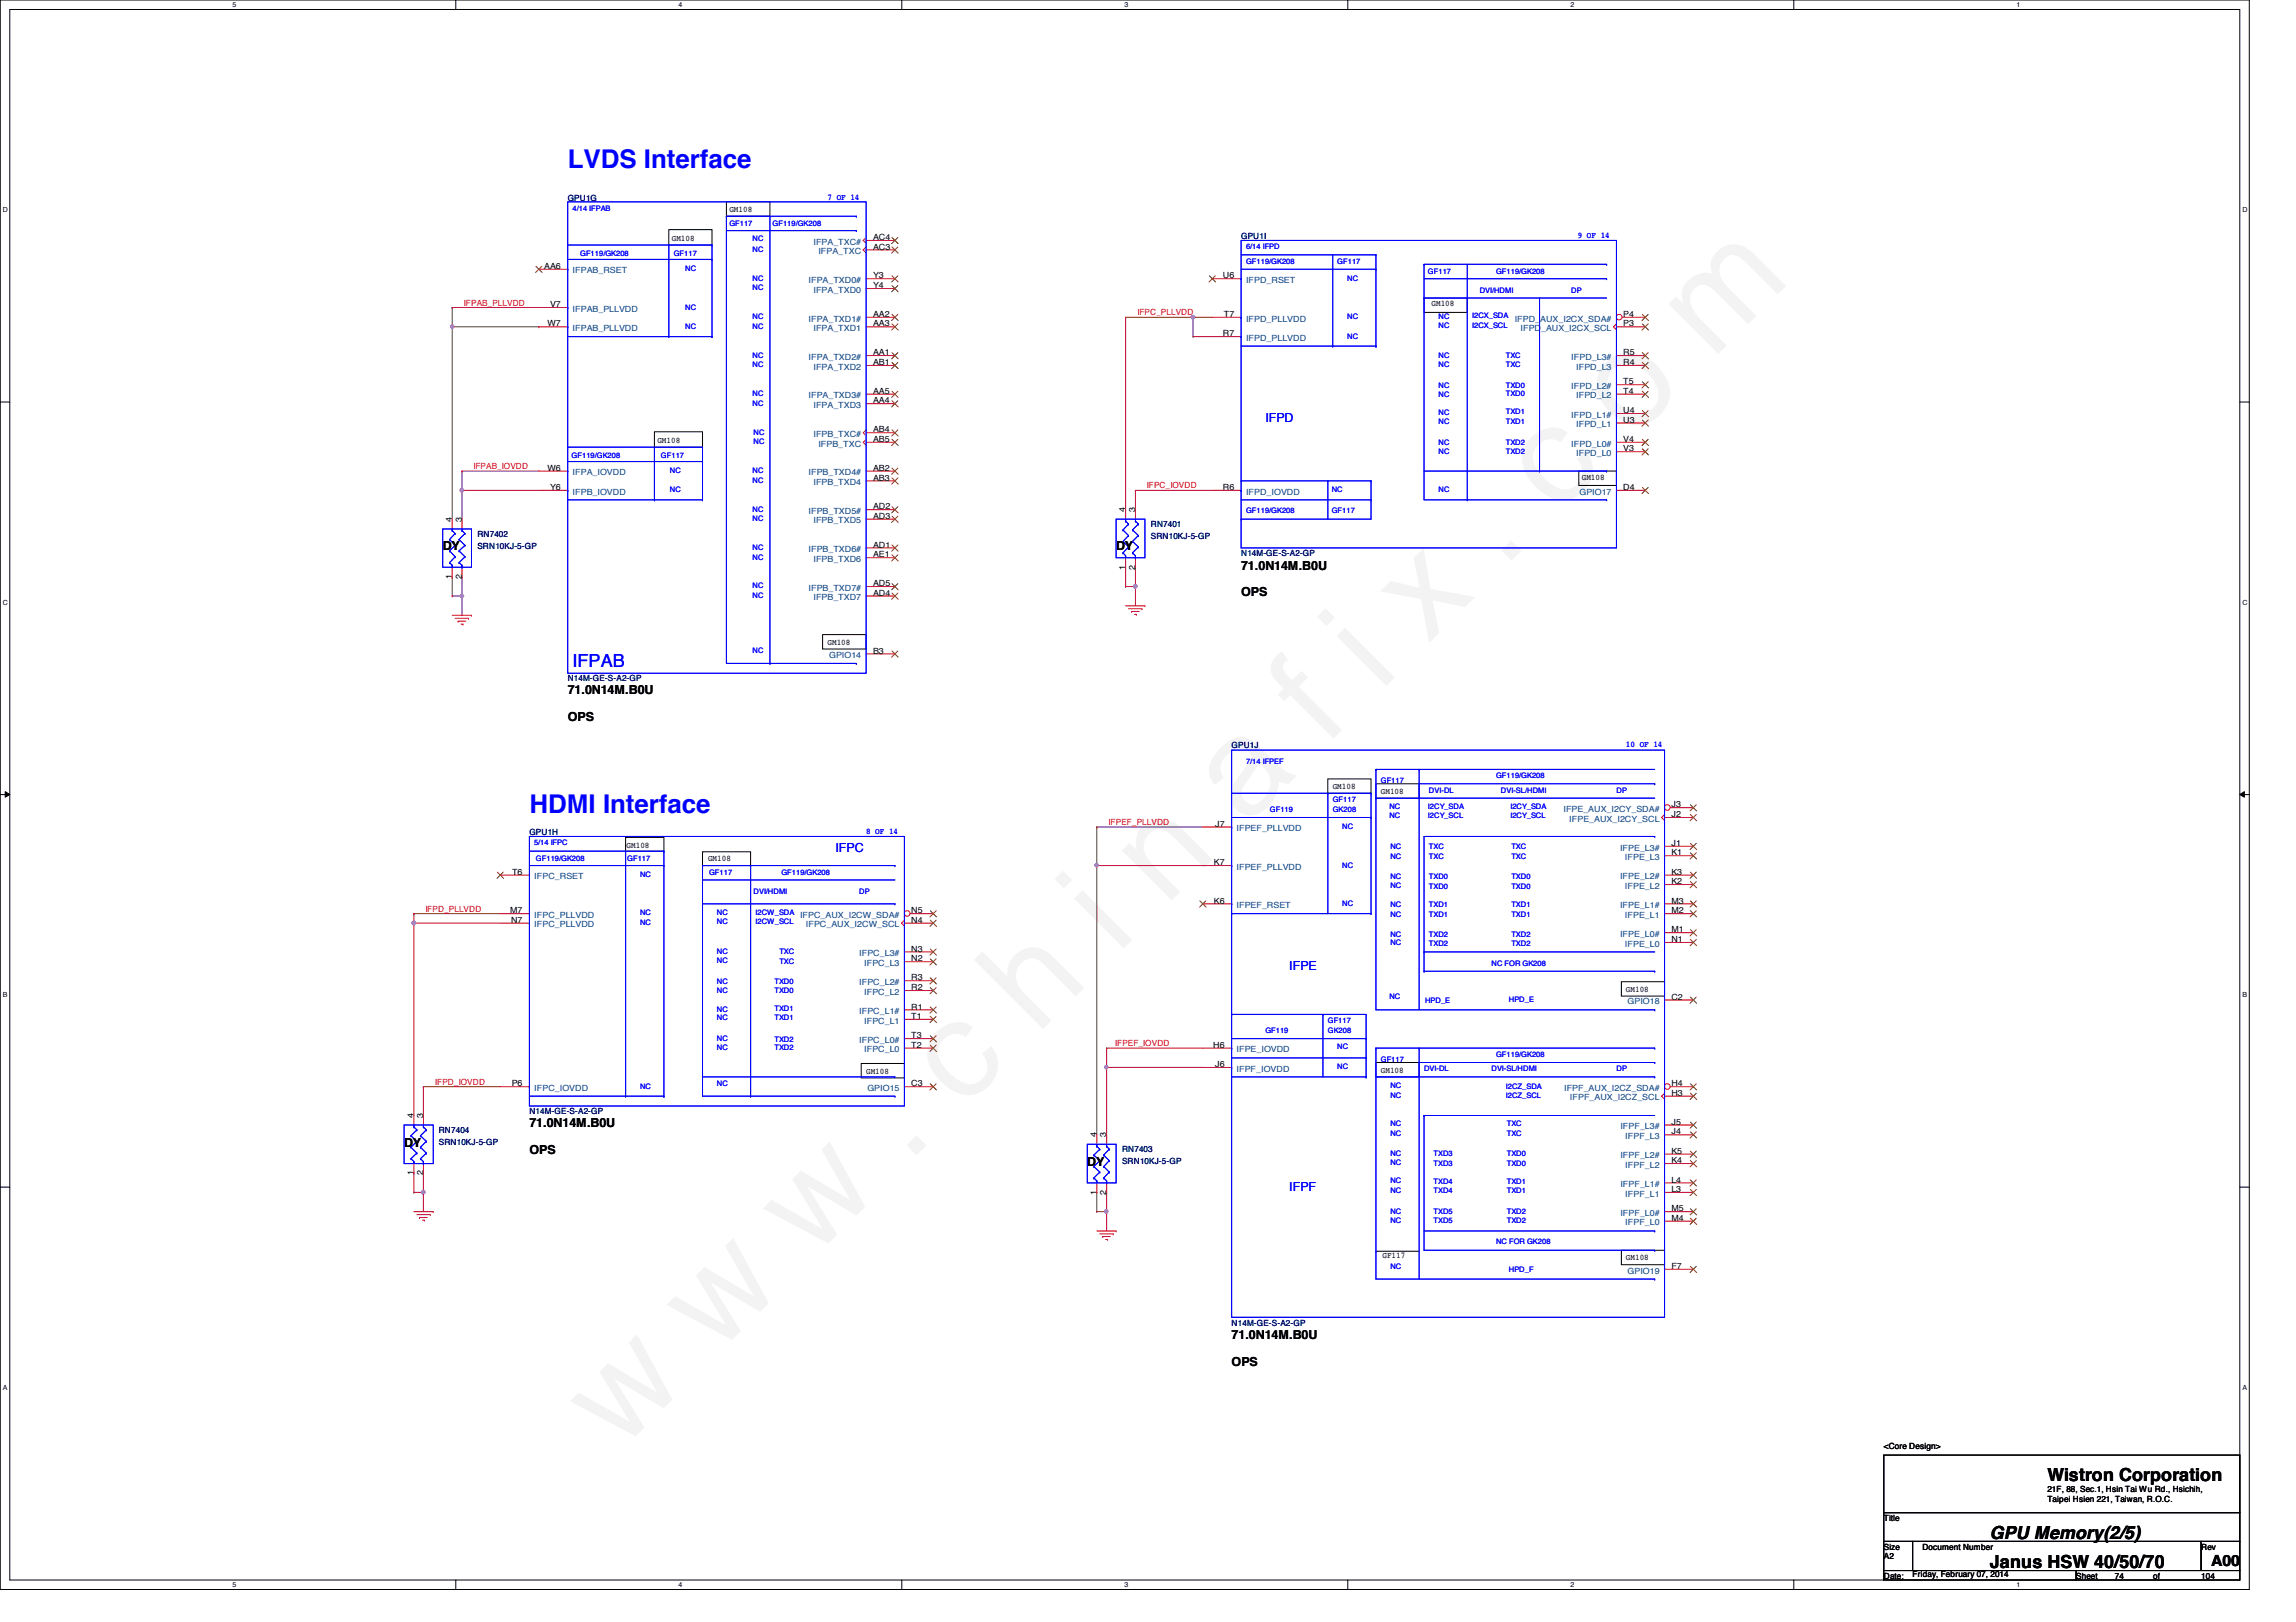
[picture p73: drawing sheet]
<svg xmlns="http://www.w3.org/2000/svg" width="297mm" height="210mm" viewBox="0 0 297 210" stroke-linecap="round" stroke-linejoin="round" font-family="sans-serif">
<defs><g id="words">
<text font-size="17.6" fill="#f0f" x="80.1" y="188" transform="rotate(-45 80.1 188)">w w w . c h i n a f i x . c o m</text>
<g font-size="3.3" fill="#00f">
<text x="73.4" y="21.8">LVDS Interface</text>
<text x="68.5" y="105.2">HDMI Interface</text>
</g>
<text font-size="2.3" fill="#00f" x="74.1" y="86.3">IFPAB</text>
<g font-size="2.3">
<text x="264.9" y="191.7">Wistron Corporation</text>
<text x="257.4" y="202.9">Janus HSW 40/50/70</text>
<text x="257.4" y="199.2">GPU Memory(2/5)</text>
</g>
<text font-size="2" x="286" y="202.6">A00</text>
<g font-size="1.6" fill="#00f">
<text x="163.7" y="54.6">IFPD</text>
<text x="108.1" y="110.3">IFPC</text>
<text x="166.8" y="125.5">IFPE</text>
<text x="166.8" y="154.1">IFPF</text>
</g>
<g font-size="1.6">
<text x="57.3" y="71.2">DY</text>
<text x="144.4" y="71.2">DY</text>
<text x="160.6" y="73.7">71.0N14M.B0U</text>
<text x="160.6" y="77.2">OPS</text>
<text x="73.4" y="89.9">71.0N14M.B0U</text>
<text x="73.4" y="93.3">OPS</text>
<text x="52.3" y="148.4">DY</text>
<text x="68.5" y="145.9">71.0N14M.B0U</text>
<text x="68.5" y="149.4">OPS</text>
<text x="140.7" y="150.9">DY</text>
<text x="159.3" y="173.3">71.0N14M.B0U</text>
<text x="159.3" y="176.7">OPS</text>
</g>
<g font-size="1.1" fill="#000080">
<text x="73.4" y="26">GPU1G</text>
<text x="160.6" y="30.9">GPU1I</text>
<text x="61.8" y="69.5">RN7402</text>
<text x="61.8" y="71">SRN10KJ-5-GP</text>
<text x="148.9" y="68.2">RN7401</text>
<text x="148.9" y="69.7">SRN10KJ-5-GP</text>
<text x="160.6" y="72">N14M-GE-S-A2-GP</text>
<text x="73.4" y="88.2">N14M-GE-S-A2-GP</text>
<text x="159.3" y="96.9">GPU1J</text>
<text x="68.5" y="108.1">GPU1H</text>
<text x="56.8" y="146.6">RN7404</text>
<text x="56.8" y="148.2">SRN10KJ-5-GP</text>
<text x="68.5" y="144.2">N14M-GE-S-A2-GP</text>
<text x="145.2" y="149.1">RN7403</text>
<text x="145.2" y="150.6">SRN10KJ-5-GP</text>
<text x="159.3" y="171.5">N14M-GE-S-A2-GP</text>
</g>
<g font-size="1.1">
<text x="94.4" y="27.4">GM108</text>
<text x="70.4" y="34.8">AA6</text>
<text x="86.9" y="31.2">GM108</text>
<text x="112.9" y="32.3">AC3</text>
<text x="112.9" y="31.1">AC4</text>
<text x="71.2" y="39.8">V7</text>
<text x="112.9" y="41">AA2</text>
<text x="112.9" y="37.3">Y4</text>
<text x="112.9" y="36">Y3</text>
<text x="158.2" y="36">U6</text>
<text x="158.3" y="41">T7</text>
<text x="185.2" y="39.6">GM108</text>
<text x="210" y="41">P4</text>
<text x="70.8" y="42.2">W7</text>
<text x="112.9" y="47.2">AB1</text>
<text x="112.9" y="46">AA1</text>
<text x="112.9" y="42.2">AA3</text>
<text x="158.2" y="43.5">R7</text>
<text x="210" y="47.2">R4</text>
<text x="210" y="46">R5</text>
<text x="210" y="42.2">P3</text>
<text x="112.9" y="52.2">AA4</text>
<text x="112.9" y="51">AA5</text>
<text x="210" y="53.5">U4</text>
<text x="210" y="51">T4</text>
<text x="210" y="49.7">T5</text>
<text x="85" y="57.3">GM108</text>
<text x="112.9" y="57.2">AB5</text>
<text x="112.9" y="56">AB4</text>
<text x="210" y="58.4">V3</text>
<text x="210" y="57.2">V4</text>
<text x="210" y="54.7">U3</text>
<text x="70.8" y="60.9">W6</text>
<text x="71.2" y="63.4">Y6</text>
<text x="112.9" y="65.9">AD2</text>
<text x="112.9" y="62.2">AB3</text>
<text x="112.9" y="60.9">AB2</text>
<text x="158.2" y="63.4">R6</text>
<text x="204.6" y="62.1">GM108</text>
<text x="210" y="63.4">D4</text>
<text x="58.5" y="67.6" transform="rotate(-90 58.5 67.6)">4</text>
<text x="59.7" y="67.6" transform="rotate(-90 59.7 67.6)">3</text>
<text x="112.9" y="70.9">AD1</text>
<text x="112.9" y="67.1">AD3</text>
<text x="145.6" y="66.3" transform="rotate(-90 145.6 66.3)">4</text>
<text x="146.9" y="66.3" transform="rotate(-90 146.9 66.3)">3</text>
<text x="58.5" y="74.9" transform="rotate(-90 58.5 74.9)">1</text>
<text x="59.7" y="74.9" transform="rotate(-90 59.7 74.9)">2</text>
<text x="112.9" y="77.1">AD4</text>
<text x="112.9" y="75.9">AD5</text>
<text x="112.9" y="72.1">AE1</text>
<text x="145.6" y="73.7" transform="rotate(-90 145.6 73.7)">1</text>
<text x="146.9" y="73.7" transform="rotate(-90 146.9 73.7)">2</text>
<text x="107.1" y="83.4">GM108</text>
<text x="112.9" y="84.6">B3</text>
<text x="157.2" y="107">J7</text>
<text x="172.4" y="102.1">GM108</text>
<text x="178.6" y="102.7">GM108</text>
<text x="216.2" y="105.7">J2</text>
<text x="216.2" y="104.5">J3</text>
<text x="66.2" y="113.2">T6</text>
<text x="81.1" y="109.7">GM108</text>
<text x="91.6" y="111.4">GM108</text>
<text x="157.1" y="112">K7</text>
<text x="216.2" y="113.2">K3</text>
<text x="216.2" y="110.7">K1</text>
<text x="216.2" y="109.5">J1</text>
<text x="66" y="118.2">M7</text>
<text x="66.1" y="119.4">N7</text>
<text x="117.9" y="119.4">N4</text>
<text x="117.9" y="118.2">N5</text>
<text x="157.1" y="116.9">K6</text>
<text x="216.2" y="118.2">M2</text>
<text x="216.2" y="116.9">M3</text>
<text x="216.2" y="114.4">K2</text>
<text x="117.9" y="124.4">N2</text>
<text x="117.9" y="123.1">N3</text>
<text x="216.2" y="121.9">N1</text>
<text x="216.2" y="120.6">M1</text>
<text x="117.9" y="131.9">T1</text>
<text x="117.9" y="130.6">R1</text>
<text x="117.9" y="128.1">R2</text>
<text x="117.9" y="126.9">R3</text>
<text x="210.4" y="128.4">GM108</text>
<text x="216.2" y="129.4">C2</text>
<text x="117.9" y="135.6">T2</text>
<text x="117.9" y="134.4">T3</text>
<text x="157" y="135.6">H6</text>
<text x="66.2" y="140.6">P6</text>
<text x="112.1" y="138.9">GM108</text>
<text x="117.9" y="140.6">C3</text>
<text x="157.2" y="138.1">J6</text>
<text x="178.6" y="138.8">GM108</text>
<text x="216.2" y="141.8">H3</text>
<text x="216.2" y="140.6">H4</text>
<text x="53.5" y="144.7" transform="rotate(-90 53.5 144.7)">4</text>
<text x="54.7" y="144.7" transform="rotate(-90 54.7 144.7)">3</text>
<text x="141.9" y="147.2" transform="rotate(-90 141.9 147.2)">4</text>
<text x="143.1" y="147.2" transform="rotate(-90 143.1 147.2)">3</text>
<text x="216.2" y="149.3">K5</text>
<text x="216.2" y="146.8">J4</text>
<text x="216.2" y="145.5">J5</text>
<text x="53.5" y="152.1" transform="rotate(-90 53.5 152.1)">1</text>
<text x="54.7" y="152.1" transform="rotate(-90 54.7 152.1)">2</text>
<text x="141.9" y="154.6" transform="rotate(-90 141.9 154.6)">1</text>
<text x="143.1" y="154.6" transform="rotate(-90 143.1 154.6)">2</text>
<text x="216.2" y="154.3">L3</text>
<text x="216.2" y="153">L4</text>
<text x="216.2" y="150.5">K4</text>
<text x="216.2" y="158">M4</text>
<text x="216.2" y="156.8">M5</text>
<text x="178.9" y="162.9">GF117</text>
<text x="210.4" y="163.1">GM108</text>
<text x="216.2" y="164.2">F7</text>
<text x="243.7" y="187.5">&lt;Core Design&gt;</text>
<text x="243.7" y="196.8">Title</text>
<text x="264.9" y="193.1">21F, 88, Sec.1, Hsin Tai Wu Rd., Hsichih,</text>
<text x="264.9" y="194.4">Taipei Hsien 221, Taiwan, R.O.C.</text>
<text x="243.7" y="200.5">Size</text>
<text x="243.7" y="201.8">A2</text>
<text x="248.7" y="200.5">Document Number</text>
<text x="284.8" y="200.5">Rev</text>
<text x="243.7" y="204.3">Date:</text>
<text x="247.4" y="204">Friday, February 07, 2014</text>
<text x="268.6" y="204.3">Sheet</text>
<text x="273.6" y="204.3">74</text>
<text x="278.6" y="204.3">of</text>
<text x="284.8" y="204.3">104</text>
</g>
<g font-size="1.1" fill="#00f">
<text x="107.1" y="25.8">7 OF 14</text>
<text x="204.1" y="30.8">9 OF 14</text>
<text x="210.4" y="96.7">10 OF 14</text>
<text x="112.1" y="107.9">8 OF 14</text>
</g>
<g font-size="1.1" fill="#004080">
<text x="74.1" y="35.4">IFPAB_RSET</text>
<text x="105.2" y="31.7">IFPA_TXC#</text>
<text x="105.9" y="32.9">IFPA_TXC</text>
<text x="74.1" y="40.3">IFPAB_PLLVDD</text>
<text x="104.6" y="41.6">IFPA_TXD1#</text>
<text x="104.6" y="36.6">IFPA_TXD0#</text>
<text x="105.2" y="37.9">IFPA_TXD0</text>
<text x="161.2" y="41.6">IFPD_PLLVDD</text>
<text x="161.2" y="36.6">IFPD_RSET</text>
<text x="196" y="41.6">IFPD_AUX_I2CX_SDA#</text>
<text x="74.1" y="42.8">IFPAB_PLLVDD</text>
<text x="104.6" y="46.6">IFPA_TXD2#</text>
<text x="105.2" y="47.8">IFPA_TXD2</text>
<text x="105.2" y="42.8">IFPA_TXD1</text>
<text x="161.2" y="44.1">IFPD_PLLVDD</text>
<text x="196.7" y="42.8">IFPD_AUX_I2CX_SCL</text>
<text x="203.3" y="46.6">IFPD_L3#</text>
<text x="203.9" y="47.8">IFPD_L3</text>
<text x="104.6" y="51.6">IFPA_TXD3#</text>
<text x="105.2" y="52.8">IFPA_TXD3</text>
<text x="203.3" y="50.3">IFPD_L2#</text>
<text x="203.9" y="51.6">IFPD_L2</text>
<text x="105.2" y="56.6">IFPB_TXC#</text>
<text x="105.9" y="57.8">IFPB_TXC</text>
<text x="203.3" y="57.8">IFPD_L0#</text>
<text x="203.3" y="54.1">IFPD_L1#</text>
<text x="203.9" y="59">IFPD_L0</text>
<text x="203.9" y="55.3">IFPD_L1</text>
<text x="74.1" y="64">IFPB_IOVDD</text>
<text x="74.1" y="61.5">IFPA_IOVDD</text>
<text x="104.6" y="61.5">IFPB_TXD4#</text>
<text x="105.2" y="62.8">IFPB_TXD4</text>
<text x="161.2" y="64">IFPD_IOVDD</text>
<text x="204.3" y="64">GPIO17</text>
<text x="104.6" y="71.5">IFPB_TXD6#</text>
<text x="104.6" y="66.5">IFPB_TXD5#</text>
<text x="105.2" y="67.7">IFPB_TXD5</text>
<text x="104.6" y="76.5">IFPB_TXD7#</text>
<text x="105.2" y="77.7">IFPB_TXD7</text>
<text x="105.2" y="72.7">IFPB_TXD6</text>
<text x="107.3" y="85.2">GPIO14</text>
<text x="160" y="107.6">IFPEF_PLLVDD</text>
<text x="202.3" y="105.1">IFPE_AUX_I2CY_SDA#</text>
<text x="203" y="106.3">IFPE_AUX_I2CY_SCL</text>
<text x="69.1" y="113.8">IFPC_RSET</text>
<text x="160" y="112.6">IFPEF_PLLVDD</text>
<text x="209.6" y="113.8">IFPE_L2#</text>
<text x="209.6" y="110.1">IFPE_L3#</text>
<text x="210.2" y="111.3">IFPE_L3</text>
<text x="69.1" y="118.8">IFPC_PLLVDD</text>
<text x="103.5" y="118.8">IFPC_AUX_I2CW_SDA#</text>
<text x="160" y="117.5">IFPEF_RSET</text>
<text x="209.6" y="117.5">IFPE_L1#</text>
<text x="210.2" y="118.8">IFPE_L1</text>
<text x="210.2" y="115">IFPE_L2</text>
<text x="69.1" y="120">IFPC_PLLVDD</text>
<text x="104.3" y="120">IFPC_AUX_I2CW_SCL</text>
<text x="111.2" y="123.7">IFPC_L3#</text>
<text x="111.8" y="125">IFPC_L3</text>
<text x="209.6" y="121.2">IFPE_L0#</text>
<text x="210.2" y="122.5">IFPE_L0</text>
<text x="111.2" y="131.2">IFPC_L1#</text>
<text x="111.2" y="127.5">IFPC_L2#</text>
<text x="111.8" y="128.7">IFPC_L2</text>
<text x="210.6" y="130">GPIO18</text>
<text x="111.2" y="135">IFPC_L0#</text>
<text x="111.8" y="136.2">IFPC_L0</text>
<text x="111.8" y="132.5">IFPC_L1</text>
<text x="160" y="136.2">IFPE_IOVDD</text>
<text x="69.1" y="141.2">IFPC_IOVDD</text>
<text x="112.2" y="141.2">GPIO15</text>
<text x="160" y="138.7">IFPF_IOVDD</text>
<text x="202.4" y="141.2">IFPF_AUX_I2CZ_SDA#</text>
<text x="203.1" y="142.4">IFPF_AUX_I2CZ_SCL</text>
<text x="209.6" y="149.9">IFPF_L2#</text>
<text x="209.6" y="146.1">IFPF_L3#</text>
<text x="210.3" y="147.4">IFPF_L3</text>
<text x="209.6" y="153.6">IFPF_L1#</text>
<text x="210.3" y="154.9">IFPF_L1</text>
<text x="210.3" y="151.1">IFPF_L2</text>
<text x="209.6" y="157.4">IFPF_L0#</text>
<text x="210.3" y="158.6">IFPF_L0</text>
<text x="210.6" y="164.8">GPIO19</text>
</g>
<g font-size="1.1" fill="#f00">
<text x="60" y="39.5">IFPAB_PLLVDD</text>
<text x="147.1" y="40.8">IFPC_PLLVDD</text>
<text x="61.3" y="60.7">IFPAB_IOVDD</text>
<text x="148.4" y="63.2">IFPC_IOVDD</text>
<text x="143.4" y="106.8">IFPEF_PLLVDD</text>
<text x="55" y="118">IFPD_PLLVDD</text>
<text x="144.3" y="135.4">IFPEF_IOVDD</text>
<text x="56.3" y="140.4">IFPD_IOVDD</text>
</g>
<g font-size="1" fill="#00f">
<text x="74.1" y="27.3">4/14 IFPAB</text>
<text x="94.4" y="29.3">GF117</text>
<text x="99.9" y="29.3">GF119/GK208</text>
<text x="75.1" y="33.1">GF119/GK208</text>
<text x="87.2" y="33.1">GF117</text>
<text x="88.6" y="35.1">NC</text>
<text x="97.4" y="32.6">NC</text>
<text x="97.4" y="31.2">NC</text>
<text x="161.2" y="34.1">GF119/GK208</text>
<text x="161.2" y="32.2">6/14 IFPD</text>
<text x="173" y="34.1">GF117</text>
<text x="184.7" y="35.5">GF117</text>
<text x="193.5" y="35.5">GF119/GK208</text>
<text x="88.6" y="40.1">NC</text>
<text x="97.4" y="41.3">NC</text>
<text x="97.4" y="37.6">NC</text>
<text x="97.4" y="36.4">NC</text>
<text x="174.3" y="36.4">NC</text>
<text x="174.3" y="41.3">NC</text>
<text x="186.1" y="41.3">NC</text>
<text x="190.5" y="41.2">I2CX_SDA</text>
<text x="191.4" y="38">DVI/HDMI</text>
<text x="203.3" y="38">DP</text>
<text x="88.6" y="42.6">NC</text>
<text x="97.4" y="42.6">NC</text>
<text x="97.4" y="46.3">NC</text>
<text x="97.4" y="47.5">NC</text>
<text x="174.3" y="43.8">NC</text>
<text x="186.1" y="42.5">NC</text>
<text x="186.1" y="46.3">NC</text>
<text x="186.1" y="47.5">NC</text>
<text x="190.5" y="42.5">I2CX_SCL</text>
<text x="194.8" y="46.3">TXC</text>
<text x="194.8" y="47.5">TXC</text>
<text x="97.4" y="51.3">NC</text>
<text x="97.4" y="52.5">NC</text>
<text x="186.1" y="50.2">NC</text>
<text x="186.1" y="51.4">NC</text>
<text x="186.1" y="53.8">NC</text>
<text x="194.8" y="51.3">TXD0</text>
<text x="194.8" y="53.6">TXD1</text>
<text x="194.8" y="50.2">TXD0</text>
<text x="74" y="59.2">GF119/GK208</text>
<text x="85.5" y="59.2">GF117</text>
<text x="97.5" y="57.5">NC</text>
<text x="97.5" y="56.3">NC</text>
<text x="186.1" y="54.9">NC</text>
<text x="186.1" y="58.8">NC</text>
<text x="186.1" y="57.6">NC</text>
<text x="194.8" y="58.8">TXD2</text>
<text x="194.8" y="57.6">TXD2</text>
<text x="194.8" y="54.9">TXD1</text>
<text x="86.7" y="63.7">NC</text>
<text x="86.7" y="61.3">NC</text>
<text x="97.4" y="62.5">NC</text>
<text x="97.4" y="61.3">NC</text>
<text x="172.3" y="63.7">NC</text>
<text x="186.1" y="63.7">NC</text>
<text x="97.4" y="71.2">NC</text>
<text x="97.4" y="67.5">NC</text>
<text x="97.4" y="66.2">NC</text>
<text x="161.2" y="66.3">GF119/GK208</text>
<text x="172.3" y="66.3">GF117</text>
<text x="97.4" y="77.4">NC</text>
<text x="97.4" y="72.4">NC</text>
<text x="97.4" y="76.2">NC</text>
<text x="97.4" y="84.5">NC</text>
<text x="161.2" y="98.8">7/14 IFPEF</text>
<text x="178.6" y="101.3">GF117</text>
<text x="193.5" y="100.7">GF119/GK208</text>
<text x="164.3" y="105">GF119</text>
<text x="172.4" y="105">GK208</text>
<text x="172.4" y="103.8">GF117</text>
<text x="173.6" y="107.3">NC</text>
<text x="179.7" y="105.9">NC</text>
<text x="179.7" y="104.7">NC</text>
<text x="184.7" y="105.9">I2CY_SCL</text>
<text x="184.7" y="104.7">I2CY_SDA</text>
<text x="184.9" y="102.6">DVI-DL</text>
<text x="194.2" y="102.6">DVI-SL/HDMI</text>
<text x="195.4" y="104.7">I2CY_SDA</text>
<text x="195.4" y="105.9">I2CY_SCL</text>
<text x="209.1" y="102.6">DP</text>
<text x="69.1" y="109.4">5/14 IFPC</text>
<text x="69.3" y="111.4">GF119/GK208</text>
<text x="81.1" y="111.4">GF117</text>
<text x="82.8" y="113.5">NC</text>
<text x="91.7" y="113.2">GF117</text>
<text x="101.1" y="113.2">GF119/GK208</text>
<text x="173.6" y="112.3">NC</text>
<text x="179.9" y="109.9">NC</text>
<text x="179.9" y="111.1">NC</text>
<text x="179.9" y="113.7">NC</text>
<text x="184.9" y="113.7">TXD0</text>
<text x="184.9" y="111.1">TXC</text>
<text x="184.9" y="109.9">TXC</text>
<text x="195.5" y="109.9">TXC</text>
<text x="195.5" y="111.1">TXC</text>
<text x="195.5" y="113.7">TXD0</text>
<text x="82.8" y="119.7">NC</text>
<text x="82.8" y="118.4">NC</text>
<text x="92.7" y="119.6">NC</text>
<text x="92.7" y="118.4">NC</text>
<text x="97.5" y="115.7">DVI/HDMI</text>
<text x="97.7" y="118.4">I2CW_SDA</text>
<text x="97.7" y="119.6">I2CW_SCL</text>
<text x="111.2" y="115.7">DP</text>
<text x="173.6" y="117.3">NC</text>
<text x="179.9" y="117.3">NC</text>
<text x="179.9" y="114.9">NC</text>
<text x="179.9" y="118.6">NC</text>
<text x="184.9" y="117.3">TXD1</text>
<text x="184.9" y="115">TXD0</text>
<text x="184.9" y="118.6">TXD1</text>
<text x="195.5" y="115">TXD0</text>
<text x="195.5" y="118.6">TXD1</text>
<text x="195.5" y="117.3">TXD1</text>
<text x="92.7" y="123.5">NC</text>
<text x="92.7" y="124.6">NC</text>
<text x="100.8" y="124.7">TXC</text>
<text x="100.8" y="123.5">TXC</text>
<text x="179.9" y="122.3">NC</text>
<text x="179.9" y="121.2">NC</text>
<text x="184.9" y="122.5">TXD2</text>
<text x="184.9" y="121.2">TXD2</text>
<text x="193" y="125">NC FOR GK208</text>
<text x="195.5" y="121.2">TXD2</text>
<text x="195.5" y="122.5">TXD2</text>
<text x="92.7" y="130.9">NC</text>
<text x="92.7" y="128.6">NC</text>
<text x="92.7" y="127.3">NC</text>
<text x="100.2" y="128.4">TXD0</text>
<text x="100.2" y="127.3">TXD0</text>
<text x="100.2" y="130.8">TXD1</text>
<text x="179.7" y="129.3">NC</text>
<text x="184.4" y="129.8">HPD_E</text>
<text x="195.2" y="129.7">HPD_E</text>
<text x="92.7" y="132">NC</text>
<text x="92.7" y="134.7">NC</text>
<text x="92.7" y="135.9">NC</text>
<text x="100.2" y="134.8">TXD2</text>
<text x="100.2" y="135.9">TXD2</text>
<text x="100.2" y="132">TXD1</text>
<text x="163.7" y="133.7">GF119</text>
<text x="171.8" y="132.4">GF117</text>
<text x="171.8" y="133.7">GK208</text>
<text x="173" y="135.8">NC</text>
<text x="178.6" y="137.4">GF117</text>
<text x="193.5" y="136.8">GF119/GK208</text>
<text x="82.8" y="140.9">NC</text>
<text x="92.7" y="140.5">NC</text>
<text x="173" y="138.4">NC</text>
<text x="179.9" y="140.8">NC</text>
<text x="179.9" y="142">NC</text>
<text x="184.2" y="138.6">DVI-DL</text>
<text x="193" y="138.6">DVI-SL/HDMI</text>
<text x="194.8" y="142">I2CZ_SCL</text>
<text x="194.8" y="140.9">I2CZ_SDA</text>
<text x="209.1" y="138.6">DP</text>
<text x="179.9" y="147">NC</text>
<text x="179.9" y="145.8">NC</text>
<text x="179.9" y="149.6">NC</text>
<text x="185.5" y="149.6">TXD3</text>
<text x="194.9" y="147">TXC</text>
<text x="194.9" y="145.8">TXC</text>
<text x="194.9" y="149.6">TXD0</text>
<text x="179.9" y="153.1">NC</text>
<text x="179.9" y="154.3">NC</text>
<text x="179.9" y="150.7">NC</text>
<text x="185.5" y="154.3">TXD4</text>
<text x="185.5" y="153.2">TXD4</text>
<text x="185.5" y="150.8">TXD3</text>
<text x="194.9" y="153.2">TXD1</text>
<text x="194.9" y="150.8">TXD0</text>
<text x="194.9" y="154.3">TXD1</text>
<text x="179.9" y="157.1">NC</text>
<text x="179.9" y="158.3">NC</text>
<text x="185.5" y="157.1">TXD5</text>
<text x="185.5" y="158.3">TXD5</text>
<text x="193.5" y="161">NC FOR GK208</text>
<text x="194.9" y="157.1">TXD2</text>
<text x="194.9" y="158.3">TXD2</text>
<text x="179.9" y="164.2">NC</text>
<text x="195.2" y="164.5">HPD_F</text>
</g>
<g font-size=".9">
<text x="30.1" y=".9">5</text>
<text x="87.8" y=".9">4</text>
<text x="145.5" y=".9">3</text>
<text x="203.2" y=".9">2</text>
<text x="260.9" y=".9">1</text>
<text x=".4" y="27.4">D</text>
<text x="290.1" y="27.4">D</text>
<text x=".4" y="78.2">C</text>
<text x="290.1" y="78.2">C</text>
<text x=".4" y="129">B</text>
<text x="290.1" y="129">B</text>
<text x=".4" y="179.8">A</text>
<text x="290.1" y="179.8">A</text>
<text x="30.1" y="205.4">5</text>
<text x="87.8" y="205.4">4</text>
<text x="145.5" y="205.4">3</text>
<text x="203.2" y="205.4">2</text>
<text x="260.9" y="205.4">1</text>
</g>
</g></defs>
<path d="M0 0h291v205.7h-291zM1.3 1.2h288.5v203.3h-288.5z" fill="none" stroke="#000" stroke-width=".13"/>
<g fill="#fff">
<path d="M30.1 .1h.5v1h-.5z"/>
<path d="M30.1 204.6h.5v1h-.5z"/>
</g>
<path d="M59 0v1.2M59 204.5v1.2" fill="none" stroke="#000" stroke-width=".13"/>
<g fill="#fff">
<path d="M87.8 .1h.5v1h-.5z"/>
<path d="M87.8 204.6h.5v1h-.5z"/>
</g>
<path d="M116.7 0v1.2M116.7 204.5v1.2" fill="none" stroke="#000" stroke-width=".13"/>
<g fill="#fff">
<path d="M145.5 .1h.5v1h-.5z"/>
<path d="M145.5 204.6h.5v1h-.5z"/>
</g>
<path d="M174.4 0v1.2M174.4 204.5v1.2" fill="none" stroke="#000" stroke-width=".13"/>
<g fill="#fff">
<path d="M203.2 .1h.5v1h-.5z"/>
<path d="M203.2 204.6h.5v1h-.5z"/>
</g>
<path d="M232.1 0v1.2M232.1 204.5v1.2" fill="none" stroke="#000" stroke-width=".13"/>
<g fill="#fff">
<path d="M260.9 .1h.5v1h-.5z"/>
<path d="M260.9 204.6h.5v1h-.5z"/>
<path d="M.4 26.6h.6v1h-.6z"/>
<path d="M290.1 26.6h.6v1h-.6z"/>
<path d="M.4 77.4h.6v1h-.6z"/>
<path d="M290.1 77.4h.6v1h-.6z"/>
</g>
<path d="M0 52h1.3M289.8 52h1.2" fill="none" stroke="#000" stroke-width=".13"/>
<g fill="#fff">
<path d="M.4 128.2h.6v1h-.6z"/>
<path d="M290.1 128.2h.6v1h-.6z"/>
</g>
<path d="M0 102.8h1.3M.7 102.4l.6 .4-.6 .4zM289.8 102.8l.6-.4v.8zM289.8 102.8h1.2" fill="none" stroke="#000" stroke-width=".13"/>
<path d="M.7 102.4l.6 .4-.6 .4zM289.8 102.8l.6-.4v.8z" fill="#000"/>
<g fill="#fff">
<path d="M.4 179h.5v1h-.5z"/>
<path d="M290.1 179h.6v1h-.6z"/>
</g>
<path d="M0 153.6h1.3M289.8 153.6h1.2" fill="none" stroke="#000" stroke-width=".13"/>
<path d="M53.5 119.5h.1M53.5 119.5h11.2" fill="none" stroke="#800040" stroke-width=".13"/>
<path d="M53.4 119.3h.3l.1 .1-.1 .2-.2 .1-.1-.1z" fill-rule="evenodd" fill="#f0f"/>
<path d="M53.4 119.3h.3l.1 .1-.1 .2-.2 .1-.1-.1z" fill="none" stroke="#f0f" stroke-width=".13"/>
<path d="M58.5 42.3h.1M58.5 42.3v24.9M58.5 77.1h.1M58.5 77.1h1.3M53.5 118.2h.1M53.5 118.2v1.3" fill="none" stroke="#800040" stroke-width=".13"/>
<path d="M58.3 42.1h.3l.1 .1-.1 .2-.1 .1-.2-.1z" fill-rule="evenodd" fill="#f0f"/>
<path d="M58.3 42.1h.3l.1 .1-.1 .2-.1 .1-.2-.1z" fill="none" stroke="#f0f" stroke-width=".13"/>
<path d="M59.8 63.5h.1M59.8 61h.1M59.8 63.5h9.9M59.8 61v2.5M141.9 112v34.9" fill="none" stroke="#800040" stroke-width=".13"/>
<path d="M59.6 63.3h.3l.1 .1-.1 .2-.2 .1-.1-.1z" fill-rule="evenodd" fill="#f0f"/>
<path d="M59.6 63.3h.3l.1 .1-.1 .2-.2 .1-.1-.1z" fill="none" stroke="#f0f" stroke-width=".13"/>
<path d="M58.5 39.8h.1M58.5 39.8h11.2M58.5 74.7h.1M58.5 74.7v2.4M59.8 63.5h.1M59.8 61h.1M59.8 74.7h.1M59.8 63.5v3.7M59.8 74.7v2.4M59.8 61h9.9" fill="none" stroke="#800040" stroke-width=".13"/>
<path d="M59.6 77h.3l.1 .1-.1 .2h-.2h-.1z" fill-rule="evenodd" fill="#f0f"/>
<path d="M59.6 77h.3l.1 .1-.1 .2h-.2h-.1z" fill="none" stroke="#f0f" stroke-width=".13"/>
<g fill="none" stroke="#800040" stroke-width=".13">
<path d="M58.5 39.8h.1M58.5 39.8v2.5h11.2M59.8 77.1h.1M59.8 77.1v2.5M53.5 119.5h.1M53.5 119.5v24.9M53.5 154.3h.1M53.5 151.8h.1M53.5 151.8v2.5M54.8 140.6h.1M54.8 151.8h.1M54.8 140.6v3.8"/>
<path d="M54.8 151.8v2.5h-1.3M54.8 140.6h9.9"/>
</g>
<path d="M54.6 154.1h.3l.1 .2-.1 .1-.2 .1-.1-.1z" fill-rule="evenodd" fill="#f0f"/>
<path d="M54.6 154.1h.3l.1 .2-.1 .1-.2 .1-.1-.1z" fill="none" stroke="#f0f" stroke-width=".13"/>
<path d="M53.5 118.2h.1M53.5 118.2h11.2M54.8 154.3h.1M54.8 154.3v2.5" fill="none" stroke="#800040" stroke-width=".13"/>
<g fill="none" stroke="#f00" stroke-width=".13">
<path d="M58.5 79.6h2.5M58.5 67.2v1.3M58.5 73.4v1.3M59.8 67.2v1.3M59.8 73.4v1.3M61 79.6h.1M58.9 80h1.7M59.3 80.4h.1M59.3 80.4h1M59.6 80.8h.3M59.9 80.8h.1M60.6 80h.1"/>
<path d="M64.7 119.5h3.8M64.7 118.2h3.8M64.7 113.2h3.8M53.5 156.8h2.5M53.5 144.4v1.2M53.5 150.6v1.2M53.9 157.2h1.8M54.3 157.6h.1M54.3 157.6h1M54.6 157.9h.3M54.8 144.4v1.2M54.8 150.6v1.2"/>
<path d="M54.9 157.9h.1M55.7 157.2h.1M56 156.8h.1M64.7 140.6h3.8"/>
</g>
<path d="M243.7 188.3h46.1v7.4h-46.1zM243.7 195.7h46.1v3.8h-46.1zM243.7 199.5h3.7v3.7h-3.7zM247.4 199.5h37.4v3.7h-37.4zM284.8 199.5h5v3.7h-5zM243.7 203.2h24.9v1.3h-24.9zM268.6 203.2h21.2v1.3h-21.2z" fill="none" stroke="#000" stroke-width=".13"/>
<g fill="none" stroke="#00f" stroke-width=".13">
<path d="M73.4 26.1h38.7v61h-38.7zM94 28v57.9M99.6 28v57.9M160.6 31.1h48.5v39.8h-48.5zM184.2 34.2v30.5M189.8 34.2v30.5M57.3 68.5h3.7v4.9h-3.7zM58.2 72.8h.1M58.2 71.3h.1M58.2 69.8h.1M58.2 72.8l.3 .4M58.2 71.3l.7 .8"/>
<path d="M58.2 69.8l.7 .8M58.5 73.2h.1M58.5 68.7h.1M58.5 68.5h.1M58.5 68.5v.2M58.5 73.2v.2M58.5 68.7l.4 .3M58.9 72.1h.1M58.9 70.6h.1M58.9 69h.1M58.9 72.1l-.7 .7M58.9 70.6l-.7 .7"/>
<path d="M58.9 69l-.7 .8M59.4 69.8h.1M59.4 71.3h.1M59.4 72.8h.1M59.4 69.8l.8 .8M59.4 71.3l.8 .8M59.4 72.8l.4 .4M59.8 68.7h.1M59.8 73.2h.1M59.8 73.4h.1M59.8 68.5v.2M59.8 73.2v.2"/>
<path d="M59.8 68.7l.4 .3M60.2 69h.1M60.2 70.6h.1M60.2 72.1h.1M60.2 69l-.8 .8M60.2 70.6l-.8 .7M60.2 72.1l-.8 .7M159.3 97.1h56v73.4h-56zM183.6 99.6v31.1M214.1 99.6h-36.1v31.1h36.1M68.5 108.2h48.5v34.9h-48.5zM80.9 110.2v31.7"/>
<path d="M85.9 110.2v31.7M90.9 112v29.9M97.1 112v29.9M178 103.3h36.1M183.6 101.4h30.5M184.2 108.2h29.9M178 139.4h36.1M183.6 135.6v29.9M183.6 137.5h30.5M184.2 123.2h29.9M184.2 125.7h29.9M214.1 135.6h-36.1v29.9h36.1"/>
<path d="M52.3 145.6h3.7v5h-3.7zM53.2 149.9h.1M53.2 148.5h.1M53.2 147h.1M53.2 149.9l.3 .4M53.2 148.5l.7 .7M53.2 147l.7 .7M53.5 150.3h.1M53.5 145.8h.1M53.5 145.6h.1M53.5 145.6v.2M53.5 150.3v.3"/>
<path d="M53.5 145.8l.4 .4M53.9 149.2h.1M53.9 147.7h.1M53.9 146.2h.1M53.9 149.2l-.7 .7M53.9 147.7l-.7 .8M53.9 146.2l-.7 .8M54.4 147h.1M54.4 148.5h.1M54.4 149.9h.1M54.4 147l.8 .7M54.4 148.5l.8 .7"/>
<path d="M54.4 149.9l.4 .4M54.8 145.8h.1M54.8 150.3h.1M54.8 150.6h.1M54.8 145.6v.2M54.8 150.3v.3M54.8 145.8l.4 .4M55.2 146.2h.1M55.2 147.7h.1M55.2 149.2h.1M55.2 146.2l-.8 .8M55.2 147.7l-.8 .8"/>
<path d="M55.2 149.2l-.8 .7M184.2 159.3h29.9M184.2 144.4h29.9M184.2 161.8h29.9"/>
</g>
<path d="M64.3 112.9l.8 .8M65.1 112.9l-.8 .8" fill="none" stroke="#804000" stroke-width=".13"/>
<path d="M53.4 119.3h.3l.1 .1-.1 .2-.2 .1-.1-.1z" fill-rule="evenodd" fill="#f0f"/>
<path d="M53.4 119.3h.3l.1 .1-.1 .2-.2 .1-.1-.1z" fill="none" stroke="#f0f" stroke-width=".13"/>
<path d="M58.3 42.1h.3l.1 .1-.1 .2-.1 .1-.2-.1z" fill-rule="evenodd" fill="#f0f"/>
<path d="M58.3 42.1h.3l.1 .1-.1 .2-.1 .1-.2-.1z" fill="none" stroke="#f0f" stroke-width=".13"/>
<path d="M59.6 63.3h.3l.1 .1-.1 .2-.2 .1-.1-.1z" fill-rule="evenodd" fill="#f0f"/>
<path d="M59.6 63.3h.3l.1 .1-.1 .2-.2 .1-.1-.1z" fill="none" stroke="#f0f" stroke-width=".13"/>
<path d="M59.6 77h.3l.1 .1-.1 .2h-.2h-.1z" fill-rule="evenodd" fill="#f0f"/>
<path d="M59.6 77h.3l.1 .1-.1 .2h-.2h-.1z" fill="none" stroke="#f0f" stroke-width=".13"/>
<path d="M54.6 154.1h.3l.1 .2-.1 .1-.2 .1-.1-.1z" fill-rule="evenodd" fill="#f0f"/>
<path d="M54.6 154.1h.3l.1 .2-.1 .1-.2 .1-.1-.1z" fill="none" stroke="#f0f" stroke-width=".13"/>
<use href="#words"/>
</svg>
